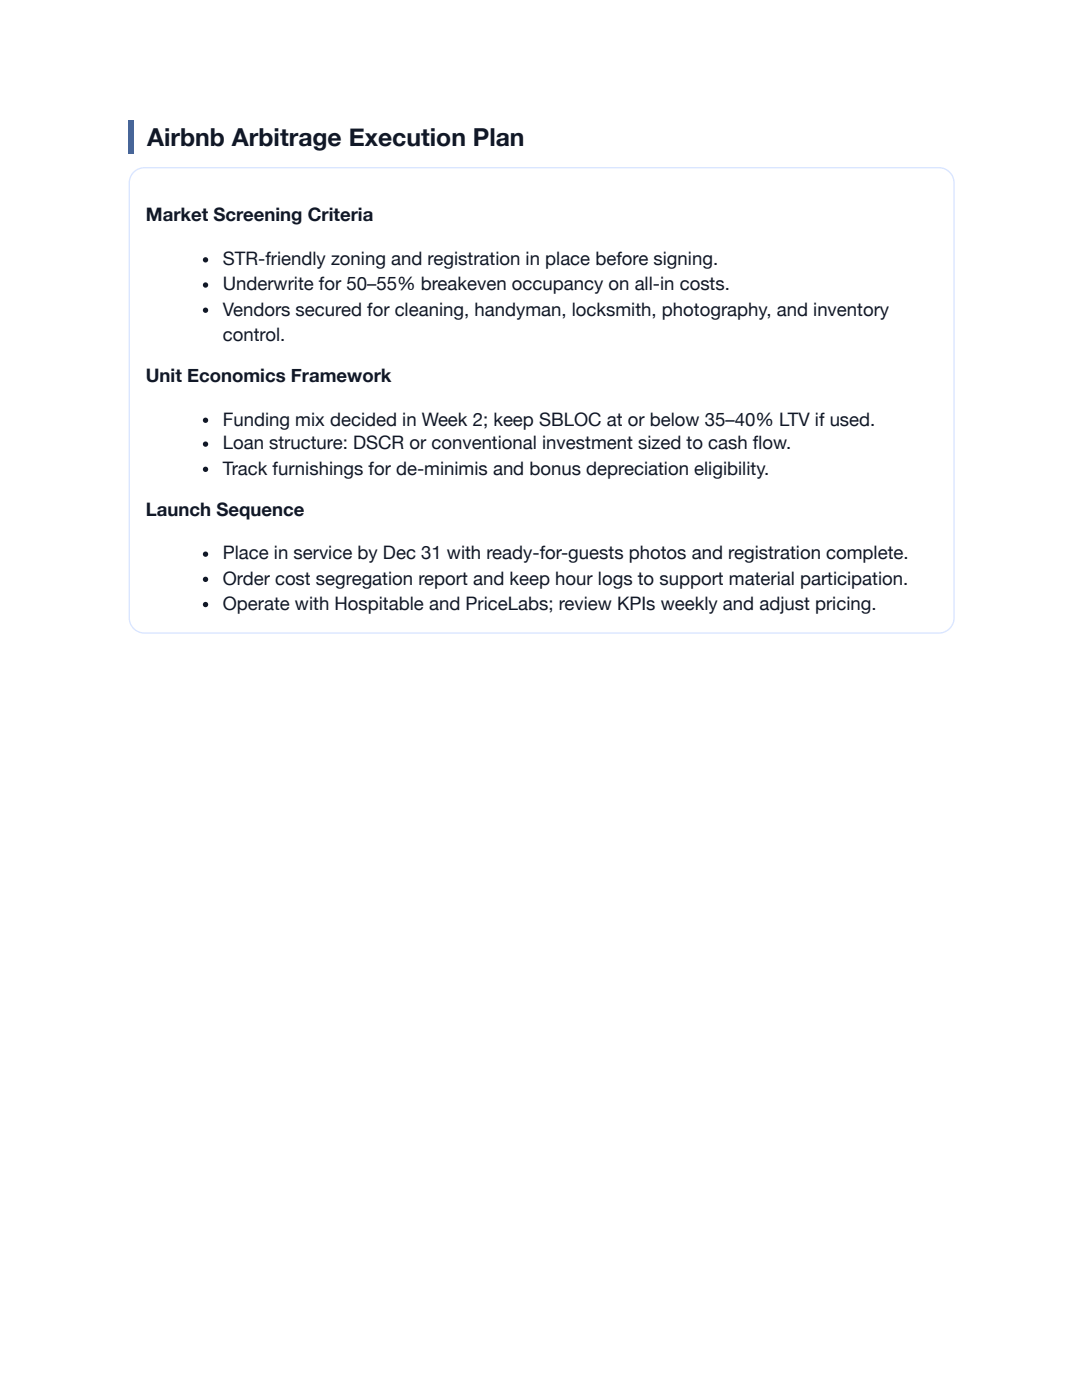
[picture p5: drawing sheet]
<svg xmlns="http://www.w3.org/2000/svg" width="216mm" height="279mm" viewBox="0 0 216 279" stroke-linecap="round" stroke-linejoin="round" font-family="sans-serif">
<defs><g id="words">
<text font-size="4.9" fill="#111827" x="29.4" y="29.1">Airbnb Arbitrage Execution Plan</text>
<g font-size="3.7" fill="#111827">
<text x="29.1" y="44.2">Market Screening Criteria</text>
<text x="44.4" y="52.9">STR-friendly zoning and registration in place before signing.</text>
<text x="44.4" y="57.9">Underwrite for 50–55% breakeven occupancy on all-in costs.</text>
<text x="44.4" y="63">Vendors secured for cleaning, handyman, locksmith, photography, and inventory</text>
<text x="44.4" y="68">control.</text>
<text x="29.1" y="76.2">Unit Economics Framework</text>
<text x="44.4" y="84.9">Funding mix decided in Week 2; keep SBLOC at or below 35–40% LTV if used.</text>
<text x="44.4" y="89.7">Loan structure: DSCR or conventional investment sized to cash fl ow.</text>
<text x="44.4" y="94.7">Track furnishings for de-minimis and bonus depreciation eligibility.</text>
<text x="29.1" y="102.9">Launch Sequence</text>
<text x="44.4" y="111.7">Place in service by Dec 31 with ready-for-guests photos and registration complete.</text>
<text x="44.4" y="116.7">Order cost segregation report and keep hour logs to support material participation.</text>
<text x="44.4" y="121.7">Operate with Hospitable and PriceLabs; review KPIs weekly and adjust pricing.</text>
</g>
</g></defs>
<path d="M25.7 24.1h1v6.6h-1z" fill="#2374f7"/>
<path d="M26.7 34.4l1-.7 1.1-.2h158.5a3 3 0 0 1 3.1 3v86.8a3 3 0 0 1-3.1 3h-158.5a3 3 0 0 1-3-3v-86.8l.2-1.2z" fill="#fff"/>
<path d="M26.7 34.4l1-.7 1.1-.2h158.5a3 3 0 0 1 3.1 3v86.8a3 3 0 0 1-3.1 3h-158.5a3 3 0 0 1-3-3v-86.8l.2-1.2z" fill="none" stroke="#d9e5ff" stroke-width=".26"/>
<g fill="#111827">
<circle cx="41" cy="51.9" r=".53"/>
<circle cx="41" cy="56.9" r=".53"/>
<circle cx="41" cy="61.9" r=".53"/>
<circle cx="41" cy="83.9" r=".53"/>
<circle cx="41" cy="88.6" r=".53"/>
<circle cx="41" cy="93.7" r=".53"/>
<circle cx="41" cy="110.6" r=".53"/>
<circle cx="41" cy="115.6" r=".53"/>
<circle cx="41" cy="120.6" r=".53"/>
</g>
<use href="#words"/>
</svg>
